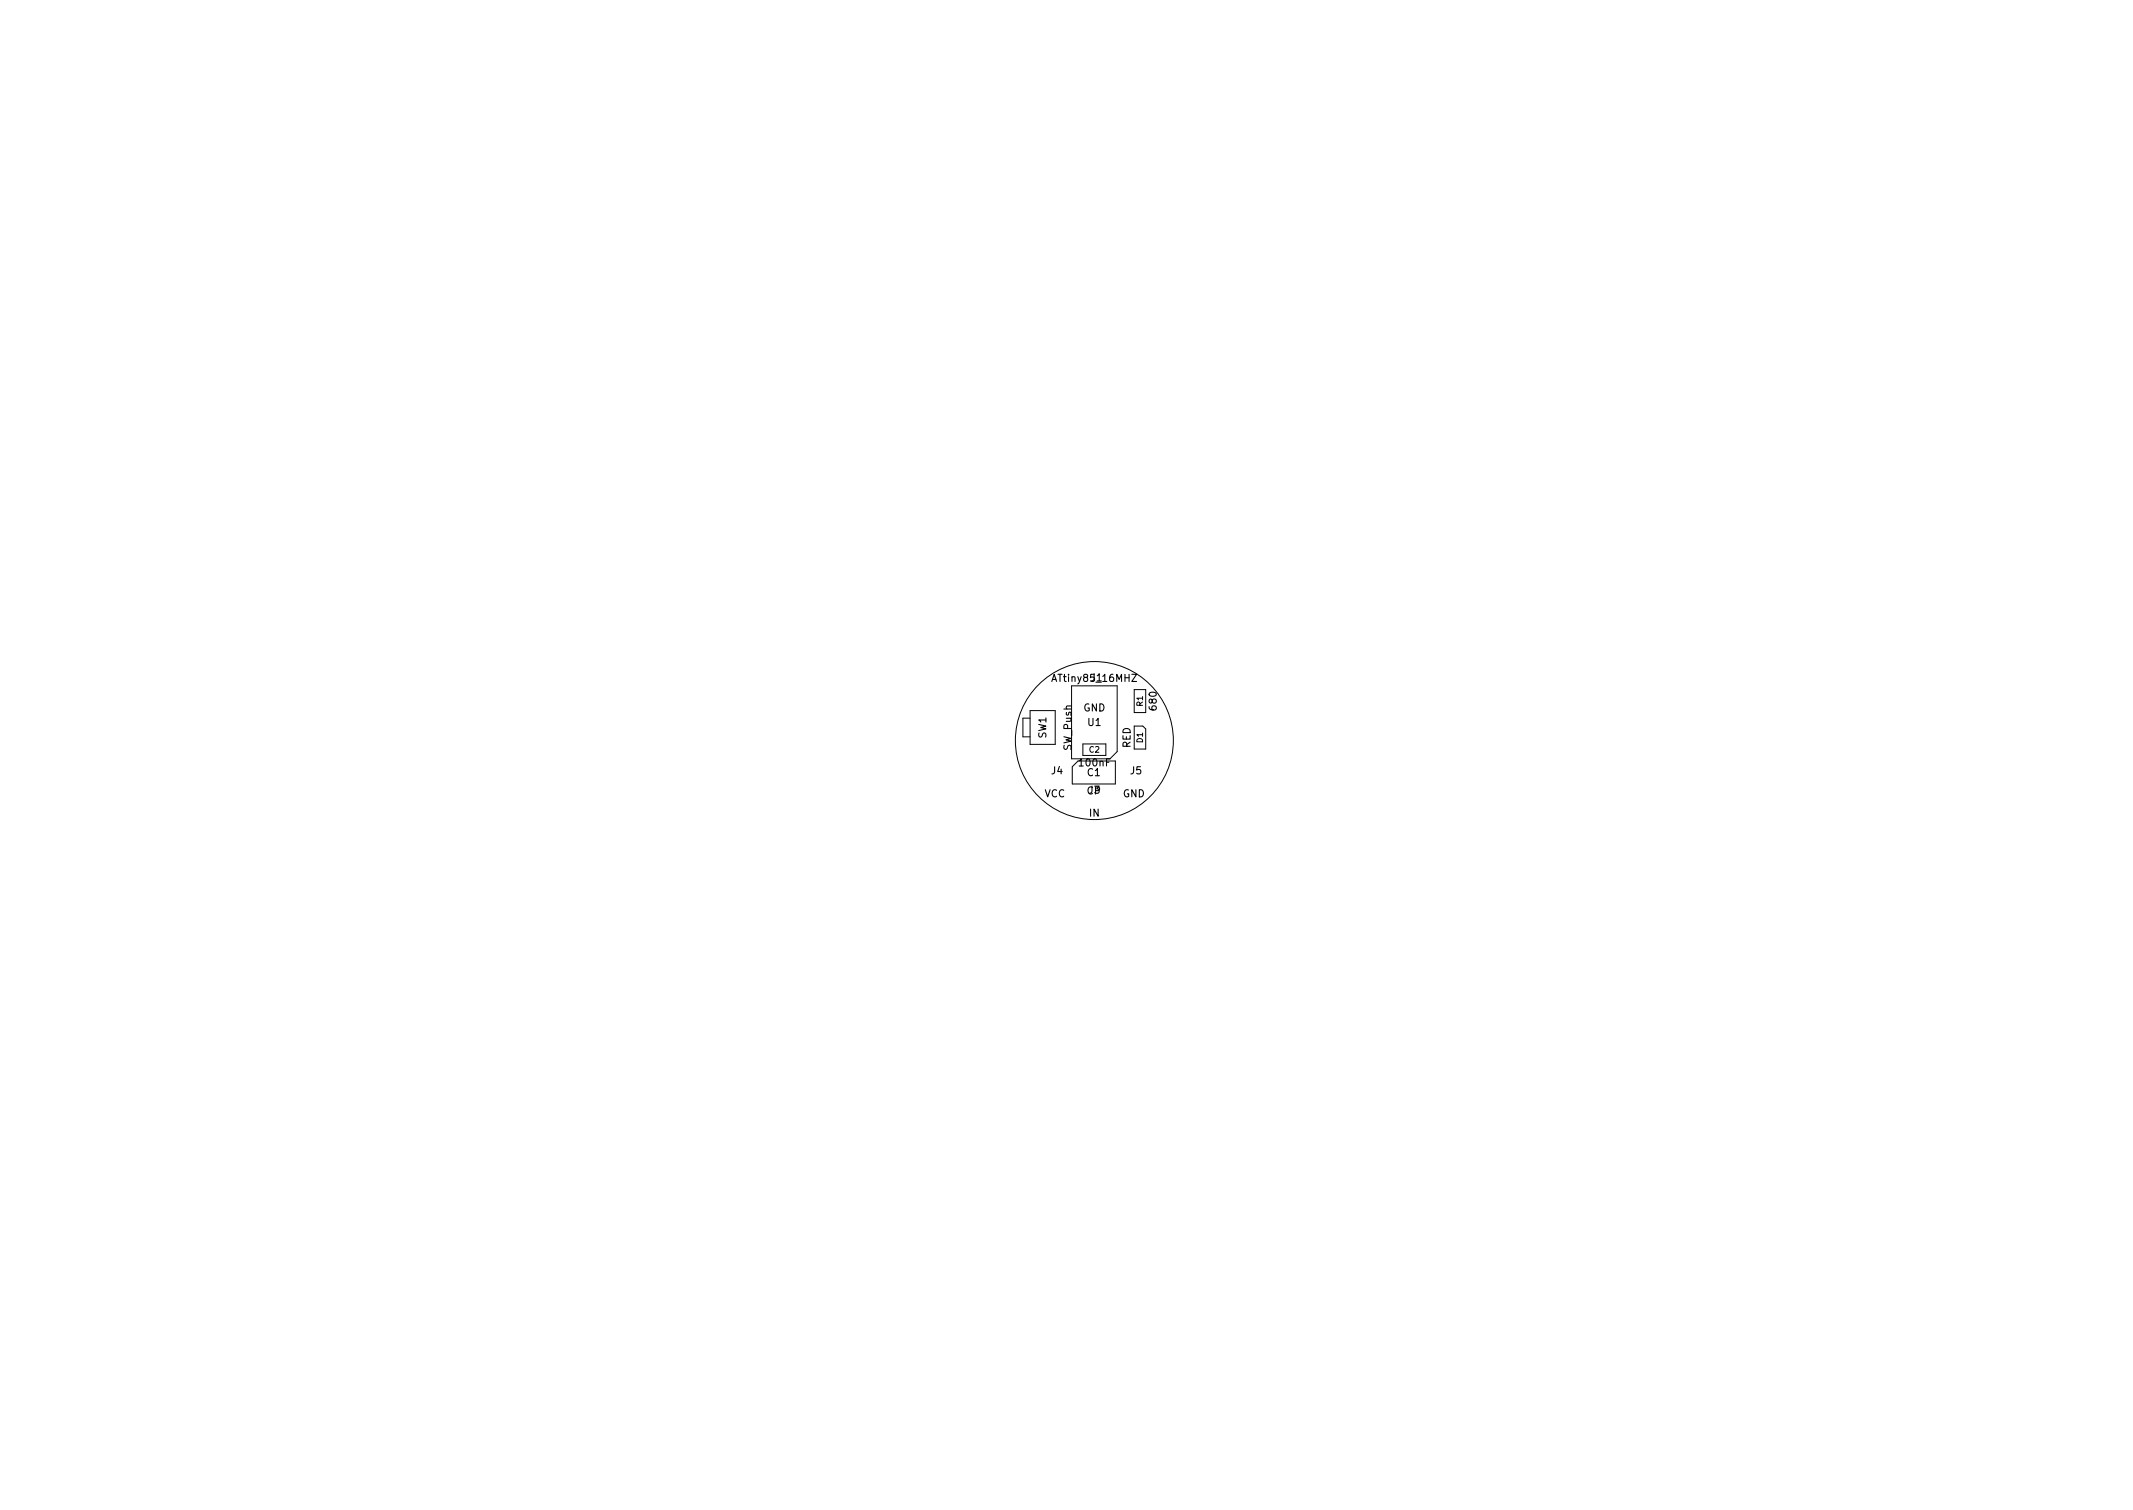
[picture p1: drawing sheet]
<svg xmlns="http://www.w3.org/2000/svg" width="297mm" height="210mm" viewBox="0 0 297 210" stroke-linecap="round" stroke-linejoin="round" font-family="sans-serif">
<defs><g id="words">
<g font-size="1.4">
<text x="146.8" y="94.9">ATtiny85_16MHZ</text>
<text x="151.9" y="94.9">J1</text>
<text x="150.9" y="99.1">GND</text>
<text x="151.5" y="101.1">U1</text>
<text x="161.1" y="98.8" transform="rotate(-90 161.1 98.8)">680</text>
<text x="145.7" y="102.8" transform="rotate(-90 145.7 102.8)">SW1</text>
<text x="146.4" y="107.8">J4</text>
<text x="149.2" y="104.5" transform="rotate(-90 149.2 104.5)">SW_Push</text>
<text x="150.4" y="106.7">100nF</text>
<text x="157.4" y="107.8">J5</text>
<text x="157.4" y="104.2" transform="rotate(-90 157.4 104.2)">RED</text>
<text x="145.4" y="111">VCC</text>
<text x="151.4" y="108.1">C1</text>
<text x="151.6" y="110.5">J3</text>
<text x="151.7" y="113.7">IN</text>
<text x="156.4" y="111">GND</text>
</g>
<g font-size="1.1">
<text x="159.2" y="98.3" transform="rotate(-90 159.2 98.3)">R1</text>
<text x="151.7" y="104.8">C2</text>
<text x="159.2" y="103.4" transform="rotate(-90 159.2 103.4)">D1</text>
</g>
</g></defs>
<g fill="none" stroke="#000" stroke-width=".14">
<path d="M143.5 100h-1v2.6h1M143.5 98.9h3.4v4.7h-3.4zM149.2 95.5h6.4v9.2l-1 1h-5.4zM157.9 96h1.7v3.2h-1.7zM149.3 106.8l.8-.8h5.2v3.2h-6zM150.8 103.6h3.2v1.6h-3.2zM157.9 101.1h1.3l.4 .4v2.8h-1.7z"/>
<circle cx="152.4" cy="103.1" r="11"/>
</g>
<use href="#words"/>
</svg>
